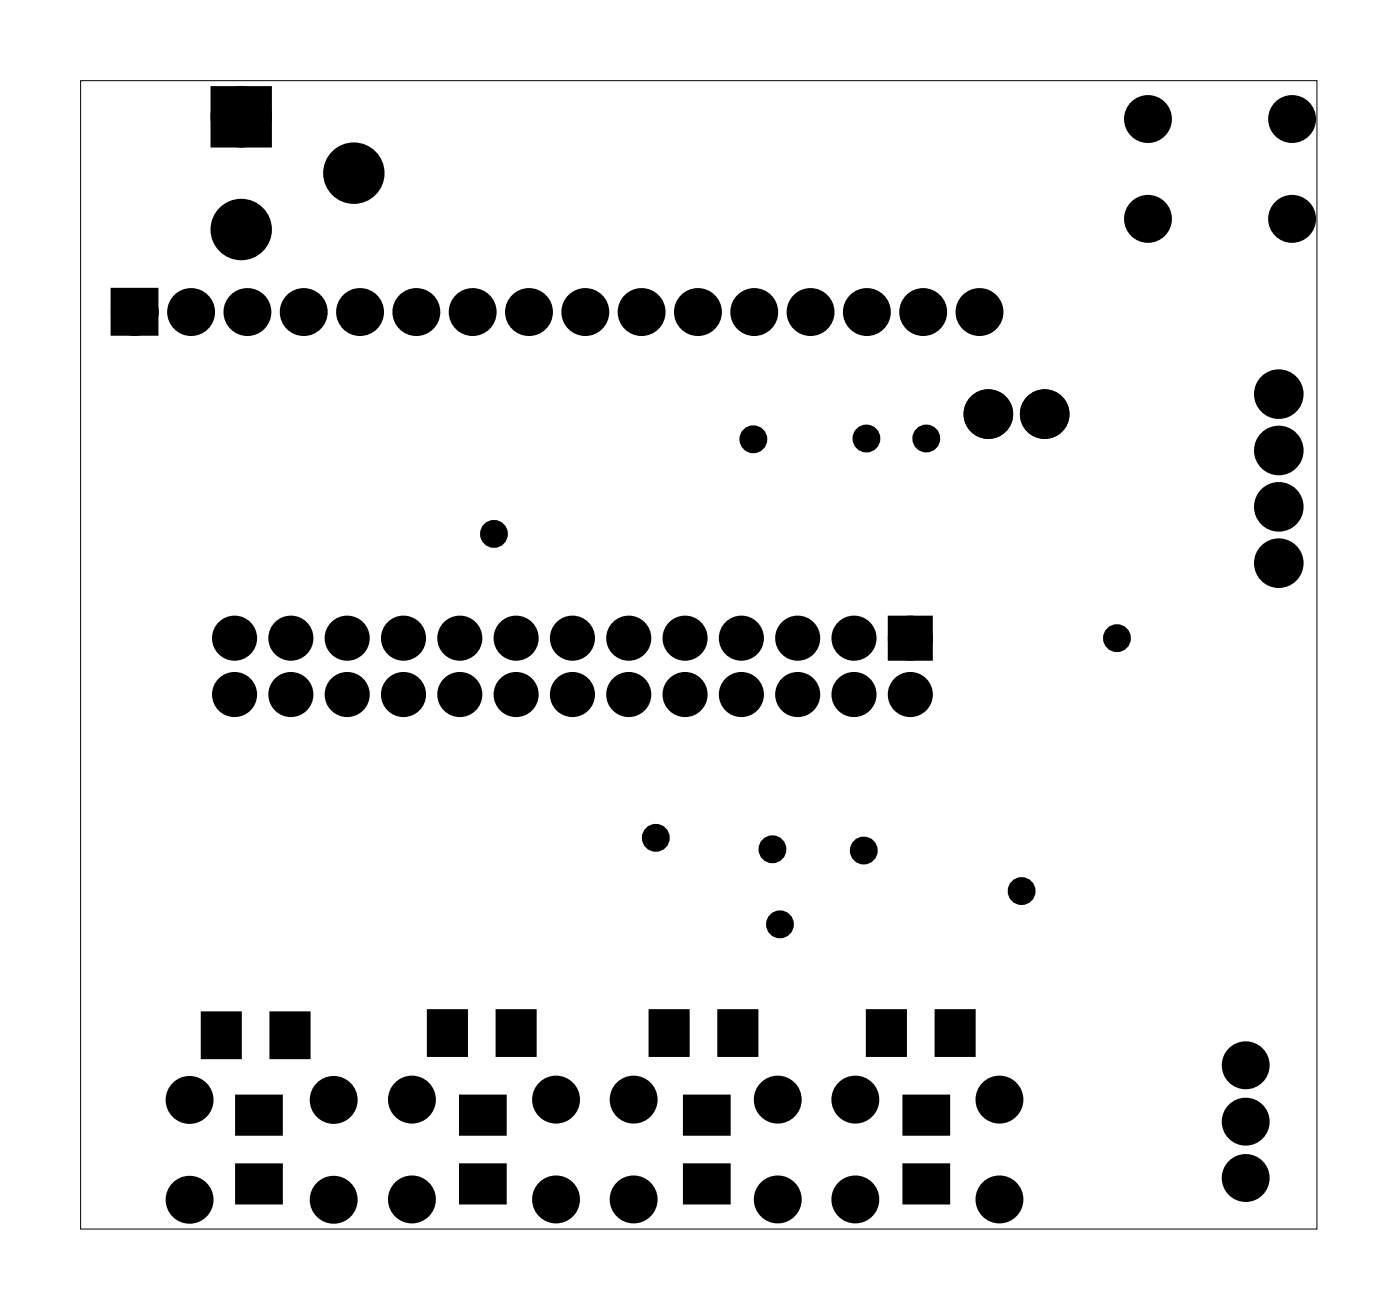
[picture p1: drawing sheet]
<svg xmlns="http://www.w3.org/2000/svg" width="63mm" height="59mm" viewBox="0 0 63 59" stroke-linecap="round" stroke-linejoin="round" font-family="sans-serif">
<path d="M3.6 3.6h55.8v51.8h-55.8z" fill="none" stroke="#000" stroke-width=".05"/>
<g fill="#000">
<path d="M5.4 13.4h1.4v1.4h-1.4zM10 4.4h1.8v1.8h-1.8zM40.4 28.1h1.3v1.3h-1.3zM10.7 49.5h1.9v1.6h-1.9zM10.7 52.6h1.9v1.6h-1.9zM9.2 45.7h1.6v1.9h-1.6zM12.3 45.7h1.6v1.9h-1.6zM19.4 45.6h1.6v1.9h-1.6zM22.5 45.6h1.6v1.9h-1.6zM20.8 52.6h1.9v1.6h-1.9zM20.8 49.5h1.9v1.6h-1.9zM29.4 45.6h1.6v1.9h-1.6z"/>
<path d="M32.5 45.6h1.6v1.9h-1.6zM30.9 52.6h1.9v1.6h-1.9zM30.9 49.5h1.9v1.6h-1.9zM39.2 45.6h1.6v1.9h-1.6zM40.8 52.6h1.9v1.6h-1.9zM40.8 49.5h1.9v1.6h-1.9zM42.3 45.6h1.6v1.9h-1.6z"/>
<circle cx="10.6" cy="28.8" r=".64"/>
<circle cx="10.6" cy="31.3" r=".64"/>
<circle cx="13.1" cy="28.8" r=".64"/>
<circle cx="13.1" cy="31.3" r=".64"/>
<circle cx="15.7" cy="28.8" r=".64"/>
<circle cx="15.7" cy="31.3" r=".64"/>
<circle cx="18.2" cy="28.8" r=".64"/>
<circle cx="18.2" cy="31.3" r=".64"/>
<circle cx="20.7" cy="28.8" r=".64"/>
<circle cx="20.7" cy="31.3" r=".64"/>
<circle cx="23.3" cy="28.8" r=".64"/>
<circle cx="23.3" cy="31.3" r=".64"/>
<circle cx="25.8" cy="28.8" r=".64"/>
<circle cx="25.8" cy="31.3" r=".64"/>
<circle cx="28.4" cy="28.8" r=".64"/>
<circle cx="28.4" cy="31.3" r=".64"/>
<circle cx="30.9" cy="28.8" r=".64"/>
<circle cx="30.9" cy="31.3" r=".64"/>
<circle cx="33.4" cy="28.8" r=".64"/>
<circle cx="33.4" cy="31.3" r=".64"/>
<circle cx="36" cy="28.8" r=".64"/>
<circle cx="36" cy="31.3" r=".64"/>
<circle cx="38.5" cy="28.8" r=".64"/>
<circle cx="38.5" cy="31.3" r=".64"/>
<circle cx="41.1" cy="28.8" r=".64"/>
<circle cx="41.1" cy="31.3" r=".64"/>
</g>
<g fill="none" stroke="#000" stroke-width=".76" stroke-linecap="butt">
<path d="M5.4 13.4h1.4v1.4h-1.4z"/>
<circle cx="6.1" cy="14.1" r=".7"/>
<circle cx="8.6" cy="14.1" r=".7"/>
<circle cx="11.2" cy="14.1" r=".7"/>
<circle cx="13.7" cy="14.1" r=".7"/>
<circle cx="16.2" cy="14.1" r=".7"/>
<circle cx="18.8" cy="14.1" r=".7"/>
<circle cx="21.3" cy="14.1" r=".7"/>
<circle cx="23.9" cy="14.1" r=".7"/>
<circle cx="26.4" cy="14.1" r=".7"/>
<circle cx="28.9" cy="14.1" r=".7"/>
<circle cx="31.5" cy="14.1" r=".7"/>
<circle cx="34" cy="14.1" r=".7"/>
<circle cx="36.6" cy="14.1" r=".7"/>
<circle cx="39.1" cy="14.1" r=".7"/>
<circle cx="41.6" cy="14.1" r=".7"/>
<circle cx="44.2" cy="14.1" r=".7"/>
<circle cx="44.6" cy="18.7" r=".74"/>
<circle cx="47.1" cy="18.7" r=".74"/>
<circle cx="51.8" cy="9.9" r=".7"/>
<circle cx="51.8" cy="5.4" r=".7"/>
<circle cx="57.7" cy="17.8" r=".74"/>
<circle cx="58.3" cy="9.9" r=".7"/>
<circle cx="58.3" cy="5.4" r=".7"/>
<circle cx="57.7" cy="20.3" r=".74"/>
<circle cx="57.7" cy="22.8" r=".74"/>
<circle cx="57.7" cy="25.4" r=".74"/>
<circle cx="8.6" cy="54.1" r=".7"/>
<circle cx="8.6" cy="49.6" r=".7"/>
<circle cx="15.1" cy="54.1" r=".7"/>
<circle cx="15.1" cy="49.6" r=".7"/>
<circle cx="18.6" cy="54.1" r=".7"/>
<circle cx="18.6" cy="49.6" r=".7"/>
<circle cx="25.1" cy="54.1" r=".7"/>
<circle cx="25.1" cy="49.6" r=".7"/>
<circle cx="28.6" cy="54.1" r=".7"/>
<circle cx="28.6" cy="49.6" r=".7"/>
<circle cx="35.1" cy="54.1" r=".7"/>
<circle cx="35.1" cy="49.6" r=".7"/>
<circle cx="38.6" cy="54.1" r=".7"/>
<circle cx="38.6" cy="49.6" r=".7"/>
<circle cx="45.1" cy="54.1" r=".7"/>
<circle cx="45.1" cy="49.6" r=".7"/>
<circle cx="56.2" cy="48" r=".7"/>
<circle cx="56.2" cy="50.6" r=".7"/>
<circle cx="56.2" cy="53.1" r=".7"/>
</g>
<g fill="#000">
<circle cx="6.1" cy="14.1" r=".7"/>
<circle cx="8.6" cy="14.1" r=".7"/>
<circle cx="10.9" cy="10.3" r=".89"/>
<circle cx="10.9" cy="5.3" r=".89"/>
<circle cx="11.2" cy="14.1" r=".7"/>
<circle cx="13.7" cy="14.1" r=".7"/>
<circle cx="16" cy="7.8" r=".89"/>
<circle cx="16.2" cy="14.1" r=".7"/>
<circle cx="18.8" cy="14.1" r=".7"/>
<circle cx="21.3" cy="14.1" r=".7"/>
<circle cx="23.9" cy="14.1" r=".7"/>
<circle cx="26.4" cy="14.1" r=".7"/>
<circle cx="28.9" cy="14.1" r=".7"/>
<circle cx="31.5" cy="14.1" r=".7"/>
<circle cx="34" cy="19.8" r=".35"/>
<circle cx="34" cy="14.1" r=".7"/>
<circle cx="36.6" cy="14.1" r=".7"/>
<circle cx="39.1" cy="19.8" r=".35"/>
<circle cx="39.1" cy="14.1" r=".7"/>
<circle cx="41.6" cy="14.1" r=".7"/>
<circle cx="41.8" cy="19.8" r=".35"/>
<circle cx="44.2" cy="14.1" r=".7"/>
<circle cx="44.6" cy="18.7" r=".74"/>
<circle cx="47.1" cy="18.7" r=".74"/>
<circle cx="51.8" cy="9.9" r=".7"/>
<circle cx="51.8" cy="5.4" r=".7"/>
<circle cx="57.7" cy="17.8" r=".74"/>
<circle cx="58.3" cy="9.9" r=".7"/>
<circle cx="58.3" cy="5.4" r=".7"/>
<circle cx="22.3" cy="24.1" r=".35"/>
<circle cx="29.6" cy="37.8" r=".35"/>
<circle cx="34.8" cy="38.3" r=".35"/>
<circle cx="39" cy="38.3" r=".35"/>
<circle cx="50.4" cy="28.8" r=".35"/>
<circle cx="57.7" cy="20.3" r=".74"/>
<circle cx="57.7" cy="22.8" r=".74"/>
<circle cx="57.7" cy="25.4" r=".74"/>
<circle cx="8.6" cy="54.1" r=".7"/>
<circle cx="8.6" cy="49.6" r=".7"/>
<circle cx="15.1" cy="54.1" r=".7"/>
<circle cx="15.1" cy="49.6" r=".7"/>
<circle cx="18.6" cy="54.1" r=".7"/>
<circle cx="18.6" cy="49.6" r=".7"/>
<circle cx="25.1" cy="54.1" r=".7"/>
<circle cx="25.1" cy="49.6" r=".7"/>
<circle cx="28.6" cy="54.1" r=".7"/>
<circle cx="28.6" cy="49.6" r=".7"/>
<circle cx="35.1" cy="54.1" r=".7"/>
<circle cx="35.1" cy="49.6" r=".7"/>
<circle cx="35.2" cy="41.7" r=".35"/>
<circle cx="38.6" cy="54.1" r=".7"/>
<circle cx="38.6" cy="49.6" r=".7"/>
<circle cx="45.1" cy="54.1" r=".7"/>
<circle cx="45.1" cy="49.6" r=".7"/>
<circle cx="46.1" cy="40.2" r=".35"/>
<circle cx="56.2" cy="48" r=".7"/>
<circle cx="56.2" cy="50.6" r=".7"/>
<circle cx="56.2" cy="53.1" r=".7"/>
</g>
<g fill="none" stroke="#000" stroke-width=".55">
<circle cx="34" cy="19.8" r=".35"/>
<circle cx="39.1" cy="19.8" r=".35"/>
<circle cx="41.8" cy="19.8" r=".35"/>
<circle cx="22.3" cy="24.1" r=".35"/>
<circle cx="29.6" cy="37.8" r=".35"/>
<circle cx="34.8" cy="38.3" r=".35"/>
<circle cx="39" cy="38.3" r=".35"/>
<circle cx="50.4" cy="28.8" r=".35"/>
<circle cx="35.2" cy="41.7" r=".35"/>
<circle cx="46.1" cy="40.2" r=".35"/>
</g>
<g fill="none" stroke="#000" stroke-width=".25">
<path d="M9.2 45.7h1.6v1.9h-1.6zM10.7 49.5h1.9v1.6h-1.9zM10.7 52.6h1.9v1.6h-1.9zM12.3 45.7h1.6v1.9h-1.6zM19.4 45.6h1.6v1.9h-1.6zM20.8 52.6h1.9v1.6h-1.9zM20.8 49.5h1.9v1.6h-1.9zM22.5 45.6h1.6v1.9h-1.6zM29.4 45.6h1.6v1.9h-1.6zM30.9 52.6h1.9v1.6h-1.9zM30.9 49.5h1.9v1.6h-1.9zM32.5 45.6h1.6v1.9h-1.6z"/>
<path d="M39.2 45.6h1.6v1.9h-1.6zM40.8 52.6h1.9v1.6h-1.9zM40.8 49.5h1.9v1.6h-1.9zM42.3 45.6h1.6v1.9h-1.6z"/>
</g>
<g fill="none" stroke="#000" stroke-width=".99" stroke-linecap="butt">
<path d="M10 4.4h1.8v1.8h-1.8z"/>
<circle cx="10.9" cy="10.3" r=".89"/>
<circle cx="10.9" cy="5.3" r=".89"/>
<circle cx="16" cy="7.8" r=".89"/>
</g>
<g fill="none" stroke="#000" stroke-width=".76">
<path d="M40.4 28.1h1.3v1.3h-1.3z"/>
<circle cx="10.6" cy="31.3" r=".64"/>
<circle cx="10.6" cy="28.8" r=".64"/>
<circle cx="13.1" cy="31.3" r=".64"/>
<circle cx="13.1" cy="28.8" r=".64"/>
<circle cx="15.7" cy="28.8" r=".64"/>
<circle cx="15.7" cy="31.3" r=".64"/>
<circle cx="18.2" cy="28.8" r=".64"/>
<circle cx="18.2" cy="31.3" r=".64"/>
<circle cx="20.7" cy="31.3" r=".64"/>
<circle cx="20.7" cy="28.8" r=".64"/>
<circle cx="23.3" cy="31.3" r=".64"/>
<circle cx="23.3" cy="28.8" r=".64"/>
<circle cx="25.8" cy="28.8" r=".64"/>
<circle cx="25.8" cy="31.3" r=".64"/>
<circle cx="28.4" cy="31.3" r=".64"/>
<circle cx="28.4" cy="28.8" r=".64"/>
<circle cx="30.9" cy="31.3" r=".64"/>
<circle cx="30.9" cy="28.8" r=".64"/>
<circle cx="33.4" cy="31.3" r=".64"/>
<circle cx="33.4" cy="28.8" r=".64"/>
<circle cx="36" cy="28.8" r=".64"/>
<circle cx="36" cy="31.3" r=".64"/>
<circle cx="38.5" cy="31.3" r=".64"/>
<circle cx="38.5" cy="28.8" r=".64"/>
<circle cx="41.1" cy="28.8" r=".64"/>
<circle cx="41.1" cy="31.3" r=".64"/>
</g>
</svg>
